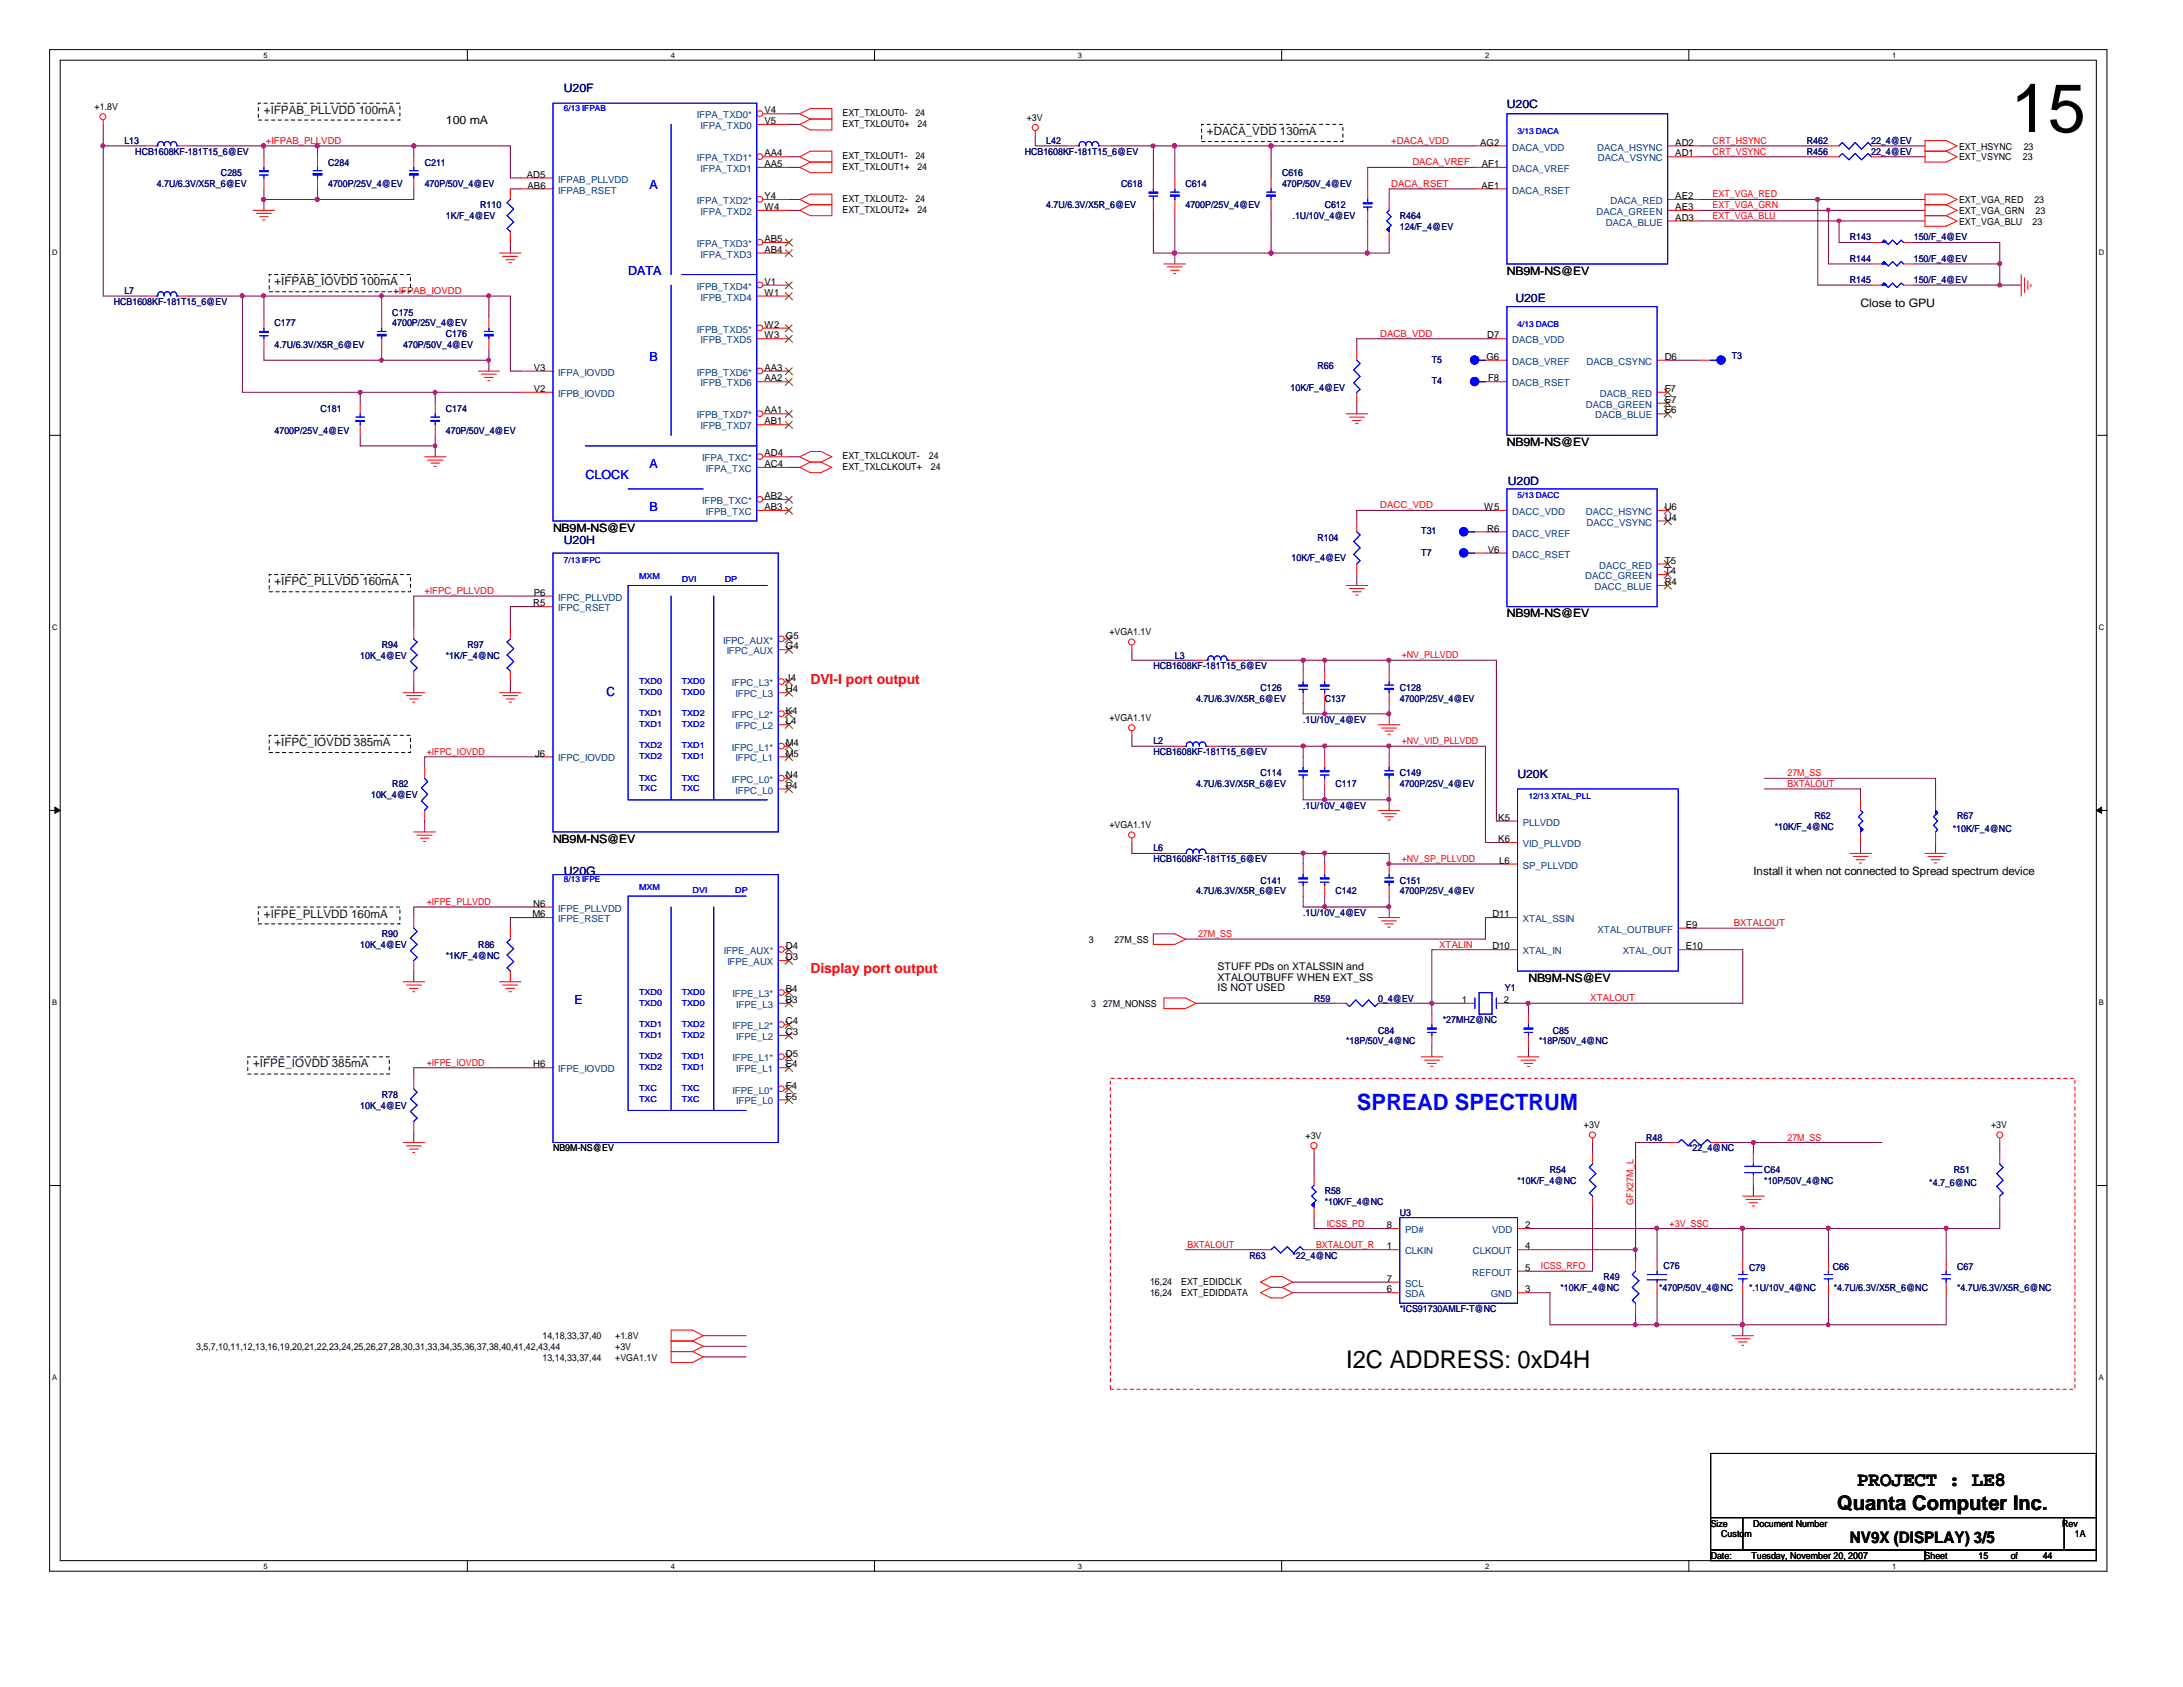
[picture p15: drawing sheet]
<svg xmlns="http://www.w3.org/2000/svg" width="279mm" height="216mm" viewBox="0 0 279 216" stroke-linecap="round" stroke-linejoin="round" font-family="sans-serif">
<defs><g id="words">
<text font-size="8.8" x="257.3" y="16.9">15</text>
<text font-size="3.1" x="172.3" y="175.1">I2C ADDRESS: 0xD4H</text>
<text font-size="2.9" fill="#00f" x="173.7" y="142">SPREAD SPECTRUM</text>
<g font-size="2.6">
<text x="237.7" y="190.2">PROJECT : LE8</text>
<text x="235.1" y="193.2">Quanta Computer Inc.</text>
</g>
<text font-size="2" x="236.8" y="197.5">NV9X (DISPLAY) 3/5</text>
<g font-size="1.8" fill="#f00">
<text x="103.7" y="87.5">DVI-I port output</text>
<text x="103.7" y="124.6">Display port output</text>
</g>
<g font-size="1.6" fill="#00f">
<text x="83.1" y="24.2">A</text>
<text x="80.4" y="35.2">DATA</text>
<text x="83.1" y="46.2">B</text>
<text x="83.1" y="59.9">A</text>
<text x="74.9" y="61.3">CLOCK</text>
<text x="83.1" y="65.4">B</text>
<text x="77.6" y="89.1">C</text>
<text x="73.5" y="128.5">E</text>
</g>
<g font-size="1.5" fill="#000080">
<text x="72.2" y="11.8">U20F</text>
<text x="192.9" y="13.8">U20C</text>
<text x="194" y="38.7">U20E</text>
<text x="193" y="62">U20D</text>
<text x="72.2" y="69.7">U20H</text>
<text x="194.2" y="99.6">U20K</text>
<text x="72.2" y="111.9">U20G</text>
</g>
<g font-size="1.5" fill="#004000">
<text x="33.8" y="14.6">+IFPAB_PLLVDD 100mA</text>
<text x="154.5" y="17.3">+DACA_VDD 130mA</text>
<text x="35.1" y="36.5">+IFPAB_IOVDD 100mA</text>
<text x="35.1" y="74.9">+IFPC_PLLVDD 160mA</text>
<text x="35.1" y="95.5">+IFPC_IOVDD 385mA</text>
<text x="33.8" y="117.4">+IFPE_PLLVDD 160mA</text>
<text x="32.4" y="136.6">+IFPE_IOVDD 385mA</text>
</g>
<g font-size="1.5">
<text x="57.1" y="15.9">100 mA</text>
<text x="192.9" y="35.1">NB9M-NS@EV</text>
<text x="238.1" y="39.2">Close to GPU</text>
<text x="192.9" y="57.1">NB9M-NS@EV</text>
<text x="70.8" y="68">NB9M-NS@EV</text>
<text x="192.9" y="79">NB9M-NS@EV</text>
<text x="70.8" y="107.8">NB9M-NS@EV</text>
<text x="224.4" y="111.9">Install it when not connected to Spread spectrum device</text>
<text x="195.6" y="125.6">NB9M-NS@EV</text>
</g>
<g font-size="1.4">
<text x="155.8" y="125.5">XTALOUTBUFF WHEN EXT_SS</text>
<text x="155.8" y="124.2">STUFF PDs on XTALSSIN and</text>
<text x="155.8" y="126.9">IS NOT USED</text>
</g>
<g font-size="1.2">
<text x="12.1" y="14.1">+1.8V</text>
<text x="97.8" y="15.9">V5</text>
<text x="97.8" y="14.5">V4</text>
<text x="107.8" y="14.9">EXT_TXLOUT0-</text>
<text x="107.8" y="16.3">EXT_TXLOUT0+</text>
<text x="117.2" y="14.9">24</text>
<text x="117.4" y="16.3">24</text>
<text x="131.4" y="15.5">+3V</text>
<text x="67.4" y="22.7">AD5</text>
<text x="97.8" y="20">AA4</text>
<text x="97.8" y="21.4">AA5</text>
<text x="107.8" y="20.4">EXT_TXLOUT1-</text>
<text x="107.8" y="21.8">EXT_TXLOUT1+</text>
<text x="117.2" y="20.4">24</text>
<text x="117.4" y="21.8">24</text>
<text x="189.4" y="18.6">AG2</text>
<text x="189.7" y="21.4">AF1</text>
<text x="214.4" y="20">AD1</text>
<text x="214.4" y="18.6">AD2</text>
<text x="250.7" y="19.1">EXT_HSYNC</text>
<text x="250.7" y="20.5">EXT_VSYNC</text>
<text x="258.9" y="20.5">23</text>
<text x="259" y="19.1">23</text>
<text x="67.5" y="24.1">AB6</text>
<text x="97.8" y="26.9">W4</text>
<text x="97.8" y="25.5">Y4</text>
<text x="107.8" y="25.9">EXT_TXLOUT2-</text>
<text x="107.8" y="27.2">EXT_TXLOUT2+</text>
<text x="117.2" y="25.9">24</text>
<text x="117.4" y="27.2">24</text>
<text x="189.6" y="24.1">AE1</text>
<text x="214.4" y="28.2">AD3</text>
<text x="214.4" y="26.9">AE3</text>
<text x="214.4" y="25.5">AE2</text>
<text x="250.7" y="26">EXT_VGA_RED</text>
<text x="250.7" y="27.3">EXT_VGA_GRN</text>
<text x="250.7" y="28.7">EXT_VGA_BLU</text>
<text x="260.1" y="28.7">23</text>
<text x="260.4" y="26">23</text>
<text x="260.5" y="27.3">23</text>
<text x="97.8" y="32.3">AB4</text>
<text x="97.8" y="31">AB5</text>
<text x="97.8" y="42">W2</text>
<text x="97.8" y="37.8">W1</text>
<text x="97.8" y="36.4">V1</text>
<text x="68.3" y="47.5">V3</text>
<text x="97.8" y="47.5">AA3</text>
<text x="97.8" y="43.3">W3</text>
<text x="190.2" y="46.1">G6</text>
<text x="190.3" y="43.3">D7</text>
<text x="213.1" y="46.1">D6</text>
<text x="68.3" y="50.2">V2</text>
<text x="97.8" y="52.9">AA1</text>
<text x="97.8" y="48.8">AA2</text>
<text x="190.5" y="48.8">F8</text>
<text x="213.1" y="52.9">E6</text>
<text x="213.1" y="51.6">E7</text>
<text x="213.1" y="50.2">F7</text>
<text x="97.8" y="59.8">AC4</text>
<text x="97.8" y="58.4">AD4</text>
<text x="97.8" y="54.3">AB1</text>
<text x="107.8" y="58.8">EXT_TXLCLKOUT-</text>
<text x="118.9" y="58.8">24</text>
<text x="97.8" y="65.3">AB3</text>
<text x="97.8" y="63.9">AB2</text>
<text x="107.8" y="60.2">EXT_TXLCLKOUT+</text>
<text x="119.2" y="60.2">24</text>
<text x="189.9" y="65.3">W5</text>
<text x="213.1" y="65.3">U6</text>
<text x="190.3" y="68">R6</text>
<text x="190.4" y="70.7">V6</text>
<text x="213.1" y="66.6">U4</text>
<text x="68.2" y="77.6">R5</text>
<text x="68.3" y="76.2">P6</text>
<text x="213.1" y="73.5">T4</text>
<text x="213.1" y="74.9">R4</text>
<text x="213.1" y="72.1">T5</text>
<text x="100.6" y="81.7">G5</text>
<text x="100.6" y="83.1">G4</text>
<text x="142" y="81.3">+VGA1.1V</text>
<text x="100.6" y="88.6">H4</text>
<text x="100.6" y="87.2">J4</text>
<text x="100.6" y="95.5">M4</text>
<text x="100.6" y="92.7">L4</text>
<text x="100.6" y="91.3">K4</text>
<text x="142" y="92.2">+VGA1.1V</text>
<text x="68.5" y="96.8">J6</text>
<text x="100.6" y="100.9">P4</text>
<text x="100.6" y="99.6">N4</text>
<text x="100.6" y="96.8">M5</text>
<text x="142" y="106">+VGA1.1V</text>
<text x="191.8" y="107.8">K6</text>
<text x="191.8" y="105">K5</text>
<text x="191.9" y="110.5">L6</text>
<text x="68.2" y="117.4">M6</text>
<text x="68.2" y="116">N6</text>
<text x="191" y="117.4">D11</text>
<text x="215.8" y="118.7">E9</text>
<text x="100.6" y="122.9">D3</text>
<text x="100.6" y="121.5">D4</text>
<text x="139.4" y="120.6">3</text>
<text x="142.7" y="120.6">27M_SS</text>
<text x="191" y="121.5">D10</text>
<text x="215.8" y="121.5">E10</text>
<text x="100.6" y="131.1">C4</text>
<text x="100.6" y="128.4">B3</text>
<text x="100.6" y="127">B4</text>
<text x="139.7" y="128.9">3</text>
<text x="141.2" y="128.9">27M_NONSS</text>
<text x="187.1" y="128.4">1</text>
<text x="192.5" y="128.4">2</text>
<text x="68.2" y="136.6">H6</text>
<text x="100.6" y="136.6">E4</text>
<text x="100.6" y="135.2">D5</text>
<text x="100.6" y="132.5">C3</text>
<text x="100.6" y="140.7">F5</text>
<text x="100.6" y="139.3">F4</text>
<text x="70.8" y="147.4">NB9M-NS@EV</text>
<text x="167.1" y="145.8">+3V</text>
<text x="202.7" y="144.4">+3V</text>
<text x="254.8" y="144.4">+3V</text>
<text x="177.5" y="159.9">1</text>
<text x="177.5" y="157.2">8</text>
<text x="195.2" y="157.2">2</text>
<text x="195.2" y="159.9">4</text>
<text x="147.2" y="164.5">16,24</text>
<text x="147.2" y="165.9">16,24</text>
<text x="151.2" y="164.5">EXT_EDIDCLK</text>
<text x="151.2" y="165.9">EXT_EDIDDATA</text>
<text x="177.5" y="165.4">6</text>
<text x="177.5" y="164">7</text>
<text x="195.2" y="165.4">3</text>
<text x="195.2" y="162.6">5</text>
<text x="25.1" y="172.8">3,5,7,10,11,12,13,16,19,20,21,22,23,24,25,26,27,28,30,31,33,34,35,36,37,38,40,41,42,43,44</text>
<text x="69.4" y="171.4">14,18,33,37,40</text>
<text x="78.7" y="171.4">+1.8V</text>
<text x="78.7" y="172.8">+3V</text>
<text x="69.4" y="174.1">13,14,33,37,44</text>
<text x="78.7" y="174.1">+VGA1.1V</text>
<text x="218.9" y="195.4">Size</text>
<text x="220.3" y="196.8">Custom</text>
<text x="224.4" y="195.4">Document Number</text>
<text x="263.9" y="195.4">Rev</text>
<text x="265.6" y="196.8">1A</text>
<text x="218.9" y="199.5">Date:</text>
<text x="224.2" y="199.5">Tuesday, November 20, 2007</text>
<text x="246.3" y="199.5">Sheet</text>
<text x="253.2" y="199.5">15</text>
<text x="257.3" y="199.5">of</text>
<text x="261.4" y="199.5">44</text>
</g>
<g font-size="1.2" fill="#004080">
<text x="89.2" y="15.2">IFPA_TXD0*</text>
<text x="89.7" y="16.5">IFPA_TXD0</text>
<text x="71.5" y="23.4">IFPAB_PLLVDD</text>
<text x="89.2" y="20.7">IFPA_TXD1*</text>
<text x="89.7" y="22">IFPA_TXD1</text>
<text x="193.5" y="22">DACA_VREF</text>
<text x="193.5" y="19.3">DACA_VDD</text>
<text x="204.4" y="19.3">DACA_HSYNC</text>
<text x="204.5" y="20.7">DACA_VSYNC</text>
<text x="71.5" y="24.8">IFPAB_RSET</text>
<text x="89.2" y="26.1">IFPA_TXD2*</text>
<text x="89.7" y="27.5">IFPA_TXD2</text>
<text x="193.5" y="24.8">DACA_RSET</text>
<text x="204.3" y="27.5">DACA_GREEN</text>
<text x="205.5" y="28.9">DACA_BLUE</text>
<text x="206.1" y="26.1">DACA_RED</text>
<text x="89.2" y="31.6">IFPA_TXD3*</text>
<text x="89.7" y="33">IFPA_TXD3</text>
<text x="89.2" y="37.1">IFPB_TXD4*</text>
<text x="89.7" y="38.5">IFPB_TXD4</text>
<text x="89.2" y="42.6">IFPB_TXD5*</text>
<text x="89.7" y="43.9">IFPB_TXD5</text>
<text x="193.5" y="46.7">DACB_VREF</text>
<text x="193.5" y="43.9">DACB_VDD</text>
<text x="203.1" y="46.7">DACB_CSYNC</text>
<text x="71.5" y="50.8">IFPB_IOVDD</text>
<text x="71.5" y="48.1">IFPA_IOVDD</text>
<text x="89.2" y="53.6">IFPB_TXD7*</text>
<text x="89.2" y="48.1">IFPB_TXD6*</text>
<text x="89.7" y="49.4">IFPB_TXD6</text>
<text x="193.5" y="49.4">DACB_RSET</text>
<text x="203" y="52.2">DACB_GREEN</text>
<text x="204.2" y="53.6">DACB_BLUE</text>
<text x="204.8" y="50.8">DACB_RED</text>
<text x="89.7" y="54.9">IFPB_TXD7</text>
<text x="89.9" y="59.1">IFPA_TXC*</text>
<text x="89.9" y="64.5">IFPB_TXC*</text>
<text x="90.3" y="65.9">IFPB_TXC</text>
<text x="90.3" y="60.4">IFPA_TXC</text>
<text x="193.5" y="65.9">DACC_VDD</text>
<text x="203" y="65.9">DACC_HSYNC</text>
<text x="193.5" y="68.7">DACC_VREF</text>
<text x="193.5" y="71.4">DACC_RSET</text>
<text x="203.1" y="67.3">DACC_VSYNC</text>
<text x="71.5" y="76.9">IFPC_PLLVDD</text>
<text x="202.9" y="74.1">DACC_GREEN</text>
<text x="204.1" y="75.5">DACC_BLUE</text>
<text x="204.7" y="72.8">DACC_RED</text>
<text x="71.5" y="78.2">IFPC_RSET</text>
<text x="92.5" y="82.4">IFPC_AUX*</text>
<text x="93" y="83.7">IFPC_AUX</text>
<text x="93.7" y="87.8">IFPC_L3*</text>
<text x="94.1" y="89.2">IFPC_L3</text>
<text x="93.7" y="91.9">IFPC_L2*</text>
<text x="94.1" y="93.3">IFPC_L2</text>
<text x="71.5" y="97.5">IFPC_IOVDD</text>
<text x="93.7" y="100.2">IFPC_L0*</text>
<text x="93.7" y="96.1">IFPC_L1*</text>
<text x="94.1" y="101.6">IFPC_L0</text>
<text x="94.1" y="97.5">IFPC_L1</text>
<text x="194.9" y="105.7">PLLVDD</text>
<text x="194.9" y="111.2">SP_PLLVDD</text>
<text x="194.9" y="108.4">VID_PLLVDD</text>
<text x="71.5" y="118">IFPE_RSET</text>
<text x="71.5" y="116.7">IFPE_PLLVDD</text>
<text x="194.9" y="118">XTAL_SSIN</text>
<text x="204.5" y="119.4">XTAL_OUTBUFF</text>
<text x="92.6" y="122.1">IFPE_AUX*</text>
<text x="93.1" y="123.5">IFPE_AUX</text>
<text x="194.9" y="122.1">XTAL_IN</text>
<text x="207.7" y="122.1">XTAL_OUT</text>
<text x="93.8" y="131.7">IFPE_L2*</text>
<text x="93.8" y="127.6">IFPE_L3*</text>
<text x="94.2" y="129">IFPE_L3</text>
<text x="71.5" y="137.2">IFPE_IOVDD</text>
<text x="93.8" y="135.8">IFPE_L1*</text>
<text x="94.2" y="137.2">IFPE_L1</text>
<text x="94.2" y="133.1">IFPE_L2</text>
<text x="93.8" y="140">IFPE_L0*</text>
<text x="94.2" y="141.4">IFPE_L0</text>
<text x="179.8" y="160.5">CLKIN</text>
<text x="179.8" y="157.8">PD#</text>
<text x="188.5" y="160.5">CLKOUT</text>
<text x="191" y="157.8">VDD</text>
<text x="179.8" y="166">SDA</text>
<text x="179.8" y="164.7">SCL</text>
<text x="188.4" y="163.3">REFOUT</text>
<text x="190.8" y="166">GND</text>
</g>
<g font-size="1.2" fill="#000080">
<text x="15.9" y="18.5">L13</text>
<text x="17.3" y="19.8">HCB1608KF-181T15_6@EV</text>
<text x="20.1" y="23.9">4.7U/6.3V/X5R_6@EV</text>
<text x="28.3" y="22.6">C285</text>
<text x="42" y="21.2">C284</text>
<text x="42" y="23.9">4700P/25V_4@EV</text>
<text x="54.4" y="21.2">C211</text>
<text x="54.4" y="23.9">470P/50V_4@EV</text>
<text x="131.1" y="19.8">HCB1608KF-181T15_6@EV</text>
<text x="133.9" y="18.5">L42</text>
<text x="143.5" y="23.9">C618</text>
<text x="151.7" y="23.9">C614</text>
<text x="164.1" y="22.6">C616</text>
<text x="164.1" y="23.9">470P/50V_4@EV</text>
<text x="231.3" y="19.8">R456</text>
<text x="231.3" y="18.5">R462</text>
<text x="239.5" y="19.8">22_4@EV</text>
<text x="239.5" y="18.5">22_4@EV</text>
<text x="57.1" y="28.1">1K/F_4@EV</text>
<text x="61.5" y="26.7">R110</text>
<text x="133.9" y="26.7">4.7U/6.3V/X5R_6@EV</text>
<text x="151.7" y="26.7">4700P/25V_4@EV</text>
<text x="165.4" y="28.1">.1U/10V_4@EV</text>
<text x="169.5" y="26.7">C612</text>
<text x="179.2" y="28.1">R464</text>
<text x="179.2" y="29.4">124/F_4@EV</text>
<text x="236.8" y="33.5">R144</text>
<text x="236.8" y="30.8">R143</text>
<text x="244.9" y="33.5">150/F_4@EV</text>
<text x="244.9" y="30.8">150/F_4@EV</text>
<text x="14.6" y="39">HCB1608KF-181T15_6@EV</text>
<text x="15.9" y="37.6">L7</text>
<text x="35.1" y="41.8">C177</text>
<text x="50.2" y="40.4">C175</text>
<text x="50.2" y="41.8">4700P/25V_4@EV</text>
<text x="236.8" y="36.3">R145</text>
<text x="244.9" y="36.3">150/F_4@EV</text>
<text x="35.1" y="44.5">4.7U/6.3V/X5R_6@EV</text>
<text x="51.6" y="44.5">470P/50V_4@EV</text>
<text x="57.1" y="43.1">C176</text>
<text x="168.6" y="47.2">R66</text>
<text x="183.3" y="46.4">T5</text>
<text x="221.7" y="45.9">T3</text>
<text x="41" y="52.7">C181</text>
<text x="57.1" y="52.7">C174</text>
<text x="165.2" y="50">10K/F_4@EV</text>
<text x="183.3" y="49.2">T4</text>
<text x="35.1" y="55.5">4700P/25V_4@EV</text>
<text x="57.1" y="55.5">470P/50V_4@EV</text>
<text x="165.3" y="71.8">10K/F_4@EV</text>
<text x="168.6" y="69.2">R104</text>
<text x="181.9" y="68.4">T31</text>
<text x="181.9" y="71.1">T7</text>
<text x="48.9" y="82.9">R94</text>
<text x="59.8" y="82.9">R97</text>
<text x="46.1" y="84.3">10K_4@EV</text>
<text x="57.1" y="84.3">*1K/F_4@NC</text>
<text x="147.6" y="85.6">HCB1608KF-181T15_6@EV</text>
<text x="150.4" y="84.3">L3</text>
<text x="153.1" y="89.8">4.7U/6.3V/X5R_6@EV</text>
<text x="161.3" y="88.4">C126</text>
<text x="169.5" y="89.8">C137</text>
<text x="179.2" y="88.4">C128</text>
<text x="179.2" y="89.8">4700P/25V_4@EV</text>
<text x="147.6" y="95.2">L2</text>
<text x="166.8" y="92.5">.1U/10V_4@EV</text>
<text x="50.2" y="100.8">R82</text>
<text x="147.6" y="96.6">HCB1608KF-181T15_6@EV</text>
<text x="153.1" y="100.8">4.7U/6.3V/X5R_6@EV</text>
<text x="161.3" y="99.4">C114</text>
<text x="170.9" y="100.8">C117</text>
<text x="179.2" y="99.4">C149</text>
<text x="179.2" y="100.8">4700P/25V_4@EV</text>
<text x="47.5" y="102.1">10K_4@EV</text>
<text x="166.8" y="103.5">.1U/10V_4@EV</text>
<text x="227.2" y="106.2">*10K/F_4@NC</text>
<text x="232.2" y="104.9">R62</text>
<text x="249.9" y="106.5">*10K/F_4@NC</text>
<text x="250.5" y="104.9">R67</text>
<text x="147.6" y="109">L6</text>
<text x="147.6" y="110.4">HCB1608KF-181T15_6@EV</text>
<text x="161.3" y="113.1">C141</text>
<text x="179.2" y="113.1">C151</text>
<text x="48.9" y="119.9">R90</text>
<text x="153.1" y="114.5">4.7U/6.3V/X5R_6@EV</text>
<text x="166.8" y="117.2">.1U/10V_4@EV</text>
<text x="170.9" y="114.5">C142</text>
<text x="179.2" y="114.5">4700P/25V_4@EV</text>
<text x="46.1" y="121.3">10K_4@EV</text>
<text x="57.1" y="122.7">*1K/F_4@NC</text>
<text x="61.2" y="121.3">R86</text>
<text x="168.2" y="128.2">R59</text>
<text x="176.4" y="128.2">0_4@EV</text>
<text x="184.7" y="130.9">*27MHZ@NC</text>
<text x="192.6" y="126.8">Y1</text>
<text x="172.3" y="133.6">*18P/50V_4@NC</text>
<text x="176.4" y="132.3">C84</text>
<text x="197" y="133.6">*18P/50V_4@NC</text>
<text x="198.8" y="132.3">C85</text>
<text x="46.1" y="141.9">10K_4@EV</text>
<text x="48.9" y="140.5">R78</text>
<text x="210.7" y="146">R48</text>
<text x="216.2" y="147.4">*22_4@NC</text>
<text x="169.5" y="152.9">R58</text>
<text x="169.5" y="154.2">*10K/F_4@NC</text>
<text x="179.2" y="155.6">U3</text>
<text x="194.2" y="151.5">*10K/F_4@NC</text>
<text x="198.4" y="150.1">R54</text>
<text x="225.8" y="150.1">C64</text>
<text x="225.8" y="151.5">*10P/50V_4@NC</text>
<text x="246.9" y="151.8">*4.7_6@NC</text>
<text x="250.1" y="150.1">R51</text>
<text x="159.9" y="161.1">R63</text>
<text x="165.4" y="161.1">*22_4@NC</text>
<text x="179.2" y="167.9">*ICS91730AMLF-T@NC</text>
<text x="199.7" y="165.2">*10K/F_4@NC</text>
<text x="205.2" y="163.8">R49</text>
<text x="212.3" y="165.2">*470P/50V_4@NC</text>
<text x="212.9" y="162.3">C76</text>
<text x="223.9" y="162.6">C79</text>
<text x="223.9" y="165.2">*.1U/10V_4@NC</text>
<text x="234.6" y="162.5">C66</text>
<text x="234.7" y="165.2">*4.7U/6.3V/X5R_6@NC</text>
<text x="250.5" y="162.5">C67</text>
<text x="250.5" y="165.2">*4.7U/6.3V/X5R_6@NC</text>
</g>
<g font-size="1.2" fill="#f00">
<text x="34" y="18.4">+IFPAB_PLLVDD</text>
<text x="178.1" y="23.9">DACA_RSET</text>
<text x="178.1" y="18.4">+DACA_VDD</text>
<text x="180.8" y="21.2">DACA_VREF</text>
<text x="219.2" y="18.4">CRT_HSYNC</text>
<text x="219.2" y="19.8">CRT_VSYNC</text>
<text x="219.2" y="28">EXT_VGA_BLU</text>
<text x="219.2" y="26.7">EXT_VGA_GRN</text>
<text x="219.2" y="25.3">EXT_VGA_RED</text>
<text x="50.3" y="37.6">+IFPAB_IOVDD</text>
<text x="176.7" y="43.1">DACB_VDD</text>
<text x="176.7" y="65.1">DACC_VDD</text>
<text x="54.3" y="76">+IFPC_PLLVDD</text>
<text x="179.4" y="84.2">+NV_PLLVDD</text>
<text x="179.4" y="95.2">+NV_VID_PLLVDD</text>
<text x="54.6" y="96.6">+IFPC_IOVDD</text>
<text x="228.8" y="99.4">27M_SS</text>
<text x="228.8" y="100.7">BXTALOUT</text>
<text x="179.4" y="110.3">+NV_SP_PLLVDD</text>
<text x="54.6" y="115.8">+IFPE_PLLVDD</text>
<text x="153.3" y="119.9">27M_SS</text>
<text x="221.9" y="118.5">BXTALOUT</text>
<text x="184.2" y="121.3">XTALIN</text>
<text x="203.5" y="128.1">XTALOUT</text>
<text x="54.6" y="136.4">+IFPE_IOVDD</text>
<text x="228.8" y="146">27M_SS</text>
<text x="209.1" y="154.2" transform="rotate(-90 209.1 154.2)">GFX27M_L</text>
<text x="152" y="159.7">BXTALOUT</text>
<text x="168.4" y="159.7">BXTALOUT_R</text>
<text x="169.8" y="157">ICSS_PD</text>
<text x="213.7" y="157">+3V_SSC</text>
<text x="197.2" y="162.4">ICSS_RFO</text>
</g>
<g font-size="1.1" fill="#00f">
<text x="72.2" y="14.2">6/13 IIFPAB</text>
<text x="72.2" y="14.2">6/13 FPAB</text>
<text x="194.2" y="17.2">3/13 DACA</text>
<text x="194.2" y="41.9">4/13 DACB</text>
<text x="194.2" y="63.8">5/13 DACC</text>
<text x="72.2" y="72.1">7/13 IIFPC</text>
<text x="72.2" y="72.1">7/13 FPC</text>
<text x="81.8" y="74.1">MXM</text>
<text x="87.2" y="74.5">DVI</text>
<text x="92.8" y="74.5">DP</text>
<text x="81.8" y="88.9">TXD0</text>
<text x="81.8" y="87.5">TXD0</text>
<text x="87.2" y="88.9">TXD0</text>
<text x="87.2" y="87.5">TXD0</text>
<text x="81.8" y="91.7">TXD1</text>
<text x="81.8" y="95.8">TXD2</text>
<text x="81.8" y="93">TXD1</text>
<text x="87.2" y="95.8">TXD1</text>
<text x="87.2" y="93">TXD2</text>
<text x="87.2" y="91.7">TXD2</text>
<text x="81.8" y="99.9">TXC</text>
<text x="81.8" y="97.2">TXD2</text>
<text x="81.8" y="101.3">TXC</text>
<text x="87.2" y="97.2">TXD1</text>
<text x="87.2" y="99.9">TXC</text>
<text x="87.2" y="101.3">TXC</text>
<text x="195.6" y="102.2">12/13 XTAL_PLL</text>
<text x="72.2" y="112.9">8/13 IIFPE</text>
<text x="72.2" y="112.9">8/13 FPE</text>
<text x="81.8" y="113.9">MXM</text>
<text x="88.6" y="114.3">DVI</text>
<text x="94.1" y="114.3">DP</text>
<text x="81.8" y="131.4">TXD1</text>
<text x="81.8" y="127.3">TXD0</text>
<text x="81.8" y="128.7">TXD0</text>
<text x="87.2" y="127.3">TXD0</text>
<text x="87.2" y="131.4">TXD2</text>
<text x="87.2" y="128.7">TXD0</text>
<text x="81.8" y="136.9">TXD2</text>
<text x="81.8" y="132.8">TXD1</text>
<text x="81.8" y="135.6">TXD2</text>
<text x="87.2" y="136.9">TXD1</text>
<text x="87.2" y="135.6">TXD1</text>
<text x="87.2" y="132.8">TXD2</text>
<text x="81.8" y="139.7">TXC</text>
<text x="81.8" y="141.1">TXC</text>
<text x="87.2" y="141.1">TXC</text>
<text x="87.2" y="139.7">TXC</text>
</g>
<g font-size="1">
<text x="33.7" y="7.4">5</text>
<text x="85.9" y="7.4">4</text>
<text x="138" y="7.4">3</text>
<text x="190.1" y="7.4">2</text>
<text x="242.2" y="7.4">1</text>
<text x="6.7" y="32.6">D</text>
<text x="268.6" y="32.6">D</text>
<text x="6.7" y="80.6">C</text>
<text x="268.6" y="80.6">C</text>
<text x="6.7" y="128.6">B</text>
<text x="268.6" y="128.6">B</text>
<text x="6.7" y="176.6">A</text>
<text x="268.6" y="176.6">A</text>
<text x="33.7" y="200.7">5</text>
<text x="85.9" y="200.7">4</text>
<text x="138" y="200.7">3</text>
<text x="190.1" y="200.7">2</text>
<text x="242.2" y="200.7">1</text>
</g>
</g></defs>
<g fill="none" stroke="#000" stroke-width=".13">
<path d="M6.3 6.3h263.4v194.8h-263.4zM7.7 7.7h260.6v192h-260.6zM59.8 6.3v1.4M111.9 6.3v1.4M164 6.3v1.4M216.2 6.3v1.4M6.3 55.7h1.4M268.3 55.7h1.4M6.3 103.7h1.4M268.3 103.7h1.4M6.3 151.7h1.4M268.3 151.7h1.4"/>
<path d="M59.8 199.7v1.4M111.9 199.7v1.4M164 199.7v1.4M216.2 199.7v1.4M218.9 186h49.4v8.2h-49.4zM218.9 194.2h4.2v4.2h-4.2zM218.9 198.4h27.5v1.3h-27.5zM223.1 194.2h41.1v4.2h-41.1zM246.4 198.4h21.9v1.3h-21.9zM264.2 194.2h4.1v4.2h-4.1z"/>
</g>
<g fill="#000" stroke="#000" stroke-width=".13">
<path d="M7 103.3l.7 .4-.7 .4z" fill-rule="evenodd"/>
<path d="M268.3 103.7l.7-.4v.8z" fill-rule="evenodd"/>
</g>
<g fill="none" stroke="#800040" stroke-width=".13">
<path d="M13.2 15.9v22h5.5M13.2 18.7h5.5M24.2 18.7h41.1v4.1h1.4M33.8 18.7v1.4M40.6 18.7v1.4M53 18.7v1.4M101 14.6h1.4M101 15.9h1.4M132.5 17.3v1.4h4.2M142.1 18.7h46.7M147.6 18.7v4.1M150.4 18.7v4.1"/>
<path d="M162.7 18.7v4.1M217.6 18.7h16.4M240.9 18.7h5.5M24.2 37.9h41.1v9.6h1.4M31 37.9v12.3h35.7M33.8 24.2v2.7M33.8 37.9v2.7M40.6 24.2v1.3M48.9 37.9v2.7M53 24.2v1.3h-19.2M62.6 37.9v2.7M65.3 24.2h1.4"/>
<path d="M65.3 31v1.4M101 25.5h1.4M101 20.1h1.4M101 21.4h1.4M101 26.9h1.4M147.6 26.9v5.5h30.2v-1.4M150.4 26.9v6.9M162.7 26.9v5.5M175 28.3v4.1M188.8 21.4h-13.8v2.8M188.8 24.2h-11v1.3M217.6 25.5h28.8"/>
<path d="M217.6 20.1h16.4M217.6 26.9h28.8M217.6 28.3h28.8M232.7 25.5v11h6.8M234 26.9v6.9h5.5M235.4 28.3v2.7h4.1M240.9 20.1h5.5M245 36.5h13.7M245 33.8h10.9M245 31h10.9v5.5M33.8 44.7v1.4h28.8M46.1 55.7v1.4h9.6"/>
<path d="M46.1 50.2v1.4M48.9 44.7v1.4M55.7 50.2v1.4M55.7 55.7v2.8M62.6 44.7v2.8M101 59.8h1.4M101 58.5h1.4M173.7 51.6v1.4M191.5 43.3h-17.8v1.4M213.4 46.1h4.2M69.4 76.3h-16.4v4.1M69.4 77.6h-4.1v2.8"/>
<path d="M173.7 73.5v1.4M190.1 68.1h1.4M190.1 70.8h1.4M191.5 65.3h-17.8v1.4M53 87.2v1.4M65.3 87.2v1.4M69.4 96.9h-15v1.3M144.9 94.1v1.4h5.5M144.9 83.1v1.4h8.2M155.8 95.5h34.3v12.3h2.8M158.6 84.5h32.9v20.6h1.4M166.8 84.5v1.4"/>
<path d="M166.8 90v1.4h11M166.8 95.5v1.4M169.5 84.5v1.4M169.5 90v1.4M169.5 95.5v1.4M177.8 84.5v1.4M177.8 90v2.8M177.8 95.5v1.4M225.8 99.6h21.9v2.8M54.4 105.1v1.4M69.4 116.1h-16.4v1.3M69.4 117.4h-4.1v1.4"/>
<path d="M144.9 107.8v1.4h5.5M155.8 109.2h22v1.4h15.1M166.8 114.7v1.4h11M166.8 101v1.4h11M166.8 109.2v1.4M169.5 101v1.4M169.5 109.2v1.4M169.5 114.7v1.4M177.8 101v2.7M177.8 114.7v2.7M192.9 117.4h-2.8v2.8h-38.4M216.2 118.8h11"/>
<path d="M225.8 101h12.3v1.4M238.1 107.8v1.4M247.7 107.8v1.4M53 124.3v1.3M69.4 136.7h-16.4v1.3M153.1 128.4h17.8M177.8 128.4h9.6M183.3 133.9v1.4M192.9 121.5h-9.6v8.3M195.6 128.4v1.4M195.6 133.9v1.4M216.2 121.5h6.9v6.9h-30.2"/>
<path d="M53 144.9v1.3M151.7 159.9h9.6M168.2 155.8v1.4h9.6M168.2 147.6v2.8M168.2 159.9h9.6M195.6 159.9h13.7M203.8 154.5v8.2h-8.2M203.8 146.2v1.4M212.1 157.2v4.1M213.4 146.2h-4.1v15.1M220.3 146.2h20.6M223.1 157.2v4.1"/>
<path d="M224.4 146.2v1.4M224.4 151.7v1.4M234 157.2v4.1M249.1 157.2v4.1M255.9 146.2v1.4M255.9 154.5v2.7h-60.3M90 170.9h5.5M90 172.3h5.5M90 173.7h5.5M165.4 165.4h12.4M165.4 164.1h12.4M195.6 165.4h2.8v4.1h50.7v-4.1"/>
<path d="M209.3 168.2v1.3M212.1 165.4v4.1M223.1 165.4v5.5M234 165.4v4.1"/>
</g>
<g fill="#f0f" stroke="#f0f" stroke-width=".13">
<path d="M55.5 50h.2l.2 .1-.1 .3-.1 .1-.2-.1z" fill-rule="evenodd"/>
<path d="M62.4 37.7l.1-.1 .2 .1v.3l-.2 .1-.1-.1z" fill-rule="evenodd"/>
<path d="M48.7 37.7l.1-.1 .2 .1v.3l-.2 .1-.1-.1z" fill-rule="evenodd"/>
<path d="M62.4 45.9l.1-.1 .2 .2v.3l-.2 .1-.1-.1z" fill-rule="evenodd"/>
<path d="M55.5 56.9l.2-.1 .2 .1-.1 .3-.1 .1-.2-.1z" fill-rule="evenodd"/>
<path d="M233.8 26.7l.2-.1 .2 .1v.4h-.2h-.2z" fill-rule="evenodd"/>
<path d="M233.8 157l.2-.1 .2 .1v.4h-.2h-.2z" fill-rule="evenodd"/>
<path d="M233.8 169.4l.2-.1 .2 .1v.3l-.2 .1-.2-.1z" fill-rule="evenodd"/>
<path d="M233.8 157l.2-.1 .2 .1v.4h-.2h-.2z" fill-rule="evenodd"/>
<path d="M48.7 45.9l.1-.1 .2 .2v.3l-.2 .1-.1-.1z" fill-rule="evenodd"/>
<circle cx="33.7" cy="25.5" r=".26"/>
<circle cx="40.6" cy="25.5" r=".26"/>
<circle cx="33.7" cy="18.7" r=".26"/>
<circle cx="40.6" cy="18.7" r=".26"/>
<circle cx="53" cy="18.7" r=".26"/>
<circle cx="13.2" cy="18.7" r=".26"/>
<circle cx="31" cy="37.8" r=".26"/>
<circle cx="33.7" cy="37.8" r=".26"/>
<circle cx="46.1" cy="50.2" r=".26"/>
<circle cx="150.3" cy="18.7" r=".26"/>
<circle cx="147.6" cy="18.7" r=".26"/>
<circle cx="162.7" cy="18.7" r=".26"/>
<circle cx="150.3" cy="32.4" r=".26"/>
<circle cx="162.7" cy="32.4" r=".26"/>
<circle cx="175" cy="32.4" r=".26"/>
<circle cx="235.4" cy="28.2" r=".25"/>
<circle cx="232.6" cy="25.5" r=".26"/>
<circle cx="255.9" cy="33.7" r=".26"/>
<circle cx="255.9" cy="36.5" r=".26"/>
<circle cx="169.5" cy="95.5" r=".26"/>
<circle cx="177.8" cy="95.5" r=".26"/>
<circle cx="166.8" cy="95.5" r=".26"/>
<circle cx="177.8" cy="102.3" r=".26"/>
<circle cx="169.5" cy="102.3" r=".26"/>
<circle cx="169.5" cy="109.2" r=".26"/>
<circle cx="177.8" cy="110.5" r=".25"/>
<circle cx="166.8" cy="109.2" r=".26"/>
<circle cx="177.8" cy="116" r=".26"/>
<circle cx="169.5" cy="116" r=".26"/>
<circle cx="169.5" cy="84.5" r=".26"/>
<circle cx="183.3" cy="128.4" r=".26"/>
<circle cx="195.6" cy="128.4" r=".26"/>
<circle cx="177.8" cy="84.5" r=".26"/>
<circle cx="166.8" cy="84.5" r=".26"/>
<circle cx="177.8" cy="91.4" r=".26"/>
<circle cx="169.5" cy="91.4" r=".26"/>
<circle cx="224.4" cy="146.2" r=".26"/>
<circle cx="223" cy="169.5" r=".26"/>
<circle cx="212" cy="169.5" r=".26"/>
<circle cx="209.3" cy="159.9" r=".26"/>
<circle cx="249.1" cy="157.2" r=".26"/>
<circle cx="223" cy="157.2" r=".26"/>
<circle cx="209.3" cy="169.5" r=".26"/>
<circle cx="212" cy="157.2" r=".26"/>
</g>
<g fill="none" stroke="#f00" stroke-width=".13">
<path d="M13.2 15.4v.5M18.7 18.7h1.4M22.8 18.7h1.4M102.4 14.6l1.3-.7h2.8v2.7h-2.8l-1.3-.7 1.3-.7zM103.7 15.2h2.8M132.5 16.8v.5M246.4 18h2.7l1.4 .7-1.4 .6 1.4 .8-1.4 .6h-2.7zM246.4 19.3h2.7M32.4 26.9h2.7M32.8 27.3h1.9M33.2 27.7h1.1M33.6 28.2h.3"/>
<path d="M63.9 32.4h2.8M64.3 32.8h2M64.8 33.2h1.1M65.2 33.6h.2M102.4 20.1l1.3-.8h2.8v2.8h-2.8l-1.3-.7 1.3-.7zM102.4 25.5l1.3-.7h2.8v2.8h-2.8l-1.3-.7 1.3-.7zM103.7 20.7h2.8M103.7 26.2h2.8M149 33.8h2.7M149.4 34.2h1.9M149.8 34.6h1.1M150.2 35h.3"/>
<path d="M150.4 22.8v1.4M150.4 25.5v1.4M239.5 33.8h1.4M243.6 33.8h1.4M246.4 26.2h2.7M246.4 27.6h2.7M249.1 26.2l1.4-.7-1.4-.7h-2.7v4.2h2.7l1.4-.7-1.4-.7M249.1 26.2l1.4 .7-1.4 .7M258.7 35.1v2.8M259.1 35.6v1.9M259.5 35.9v1.1M259.9 36.4v.3"/>
<path d="M33.8 40.6v1.4M33.8 43.3v1.4M54.4 58.5h2.7M54.7 58.9h2M55.2 59.3h1.1M55.6 59.7h.2M55.7 51.6v1.4M55.7 54.4v1.3M61.2 47.5h2.7M61.6 47.9h1.9M62 48.3h1.1M62.4 48.7h.3"/>
<path d="M103.7 59.1l-1.3 .7 1.3 .7h1.4l1.4-.7-1.4-.7M103.7 59.1h1.4M103.7 59.1l-1.3-.6 1.3-.7h1.4l1.4 .7-1.4 .6M172.3 53h2.7M172.7 53.4h1.9M173.1 53.8h1.1M173.5 54.2h.3M173.7 44.7v1.4M173.7 50.2v1.4M217.6 46.1h1.3M172.3 74.9h2.7M172.7 75.3h1.9"/>
<path d="M173.1 75.7h1.1M173.5 76.2h.3M191.5 68.1h1.4M191.5 65.3h1.4M191.5 70.8h1.4M212.1 74.9h1.3M212.1 65.3h1.3M212.1 73.5h1.3M212.1 72.2h1.3M212.1 66.7h1.3M51.6 88.6h2.8M52 89h1.9"/>
<path d="M52.4 89.5h1.1M52.8 89.9h.3M54.4 98.2v1.4M63.9 88.6h2.8M64.3 89h2M64.8 89.5h1.1M65.2 89.9h.2M144.9 82.6v.5M144.9 93.6v.5M150.4 95.5h1.3M154.5 95.5h1.3M169.5 85.9v1.3"/>
<path d="M169.5 88.6v1.4M176.4 92.8h2.8M176.8 93.2h1.9M177.2 93.6h1.2M177.6 94h.3M53 106.5h2.7M53.4 106.9h1.9M53.8 107.3h1.1M54.2 107.7h.3M54.4 103.7v1.4M69.4 117.4h1.4M69.4 116.1h1.4"/>
<path d="M144.9 107.3v.5M147.6 119.5h2.8l1.3 .7-1.3 .7h-2.8zM166.8 110.6v1.3M166.8 113.3v1.4M176.4 103.7h2.8M176.4 117.4h2.8M176.8 104.1h1.9M176.8 117.9h1.9M177.2 104.5h1.2M177.2 118.2h1.2M177.6 104.9h.3M177.6 118.7h.3"/>
<path d="M177.8 110.6v1.3M177.8 113.3v1.4M236.8 109.2h2.7M237.2 109.6h1.9M237.6 110h1.1M238 110.4h.3M246.4 109.2h2.7M246.8 109.6h1.9M247.2 110h1.1M247.6 110.4h.3M51.6 125.6h2.8M52 126.1h1.9"/>
<path d="M52.4 126.5h1.1M52.8 126.9h.3M63.9 125.6h2.8M64.3 126.1h2M64.8 126.5h1.1M65.2 126.9h.2M69.4 136.7h1.4M149 127.7h2.7l1.4 .7-1.4 .7h-2.7zM170.9 128.4h1.4M176.4 128.4h1.4M181.9 135.3h2.8M182.3 135.7h1.9"/>
<path d="M182.7 136.1h1.1M183.1 136.5h.3M187.4 128.4h1.4M191.5 128.4h1.4M194.2 135.3h2.8M194.6 135.7h2M195.1 136.1h1.1M195.5 136.5h.2M51.6 146.2h2.8M52 146.6h1.9M52.4 147.1h1.1M52.8 147.5h.3"/>
<path d="M99.6 140.8h1.4M168.2 147.1v.5M203.8 145.7v.5M223.1 153.1h2.7M223.5 153.5h1.9M223.9 153.9h1.1M224.3 154.3h.2M255.9 145.7v.5M255.9 147.6v1.4M255.9 153.1v1.4M85.9 171.6h2.7M85.9 173h2.7"/>
<path d="M88.6 171.6l1.4-.7-1.4-.7h-2.7v4.2h2.7l1.4-.7-1.4-.7M88.6 171.6l1.4 .7-1.4 .7M162.7 164.8l-1.4-.7 1.4-.7h1.4l1.3 .7-1.3 .7M162.7 164.8h1.4M162.7 164.8l-1.4 .6 1.4 .7h1.4l1.3-.7-1.3-.6M221.7 170.9h2.7M222.1 171.3h1.9M222.5 171.7h1.1M222.9 172.2h.3"/>
<circle cx="13.2" cy="14.9" r=".38"/>
<circle cx="132.5" cy="16.3" r=".39"/>
<circle cx="144.9" cy="82.2" r=".39"/>
<circle cx="144.9" cy="93.1" r=".39"/>
<circle cx="144.9" cy="106.8" r=".39"/>
<circle cx="168.2" cy="146.6" r=".4"/>
<circle cx="203.8" cy="145.2" r=".39"/>
<circle cx="255.9" cy="145.2" r=".38"/>
</g>
<path d="M142.1 138h123.5v39.8h-123.5z" fill="none" stroke="#f00" stroke-width=".13" stroke-dasharray=".4"/>
<path d="M33.1 13.2h18.1v2.2h-18.1zM153.8 15.9h18.1v2.2h-18.1zM34.5 35.1h18v2.2h-18zM34.5 73.5h18v2.2h-18zM34.5 94.1h18v2.2h-18zM33.1 116.1h18.1v2.1h-18.1zM31.7 135.3h18.1v2.2h-18.1z" fill="none" stroke="#000" stroke-width=".13" stroke-dasharray=".4"/>
<g fill="none" stroke="#00f" stroke-width=".13">
<path d="M21 18.5a.4 .4 0 0 0-.5-.4 .4 .4 0 0 0-.3 .6h-.1M21.8 18.5a.41 .41 0 0 0-.5-.4 .41 .41 0 0 0-.3 .6M22.6 18.5a.4 .4 0 0 0-.5-.4 .4 .4 0 0 0-.3 .6M22.6 18.5v.2h.2M149.8 24.6h1.1M150.4 24.2v.4M150.4 25.1v.4M240.9 33.8l.2-.3 .6 .5 .5-.5 .6 .5 .5-.5 .3 .3M33.2 43h1.1M33.8 42v.4M33.8 43v.3M55.2 53.4h1.1"/>
<path d="M55.7 53v.4M55.7 53.9v.5M173.7 46.1l.4 .4-.8 .8 .8 .9-.8 .8 .8 .8-.4 .4M218.9 46.1h.9M192.9 62.6h19.2v15h-19.2zM54.4 99.6l.3 .4-.8 .8 .8 .8-.8 .9 .8 .8-.3 .4M152.7 95.3a.41 .41 0 0 0-.5-.3 .41 .41 0 0 0-.4 .5h-.1M153.5 95.3a.4 .4 0 0 0-.5-.3 .4 .4 0 0 0-.3 .5M154.3 95.3a.41 .41 0 0 0-.5-.3 .41 .41 0 0 0-.3 .5M154.3 95.3v.2h.2M169 88.2h1.1M169.5 87.2v.5"/>
<path d="M169.5 88.2v.4M166.2 112.9h1.1M166.8 111.9v.5M166.8 112.9v.4M177.2 112.4h1.2M177.8 111.9v.5M177.8 112.9v.4M172.3 128.4l.4 .4 .8-.8 .9 .8 .8-.8 .8 .8 .4-.4M188.8 127.7v1.4M189.3 127h1.7v2.8h-1.7zM191.5 127.7v1.4M255.9 149l.5 .4-.8 .8 .8 .8-.8 .8 .8 .9-.5 .4"/>
</g>
<g fill="#00f" stroke="#00f" stroke-width=".13">
<path d="M33.2 42.4h1.1v.1h-1.1z" fill-rule="evenodd"/>
<path d="M33.2 42.4h1.1v.1h-1.1z" fill-rule="evenodd"/>
<path d="M169 87.7h1.1v.1h-1.1z" fill-rule="evenodd"/>
<path d="M169 87.7h1.1v.1h-1.1z" fill-rule="evenodd"/>
<path d="M55.2 53.8h1.1v.1h-1.1z" fill-rule="evenodd"/>
<path d="M55.2 53.8h1.1v.1h-1.1z" fill-rule="evenodd"/>
<path d="M166.2 112.4h1.1v.1h-1.1z" fill-rule="evenodd"/>
<path d="M166.2 112.4h1.1v.1h-1.1z" fill-rule="evenodd"/>
<path d="M149.8 25h1.1v.1h-1.1z" fill-rule="evenodd"/>
<path d="M149.8 25h1.1v.1h-1.1z" fill-rule="evenodd"/>
<path d="M177.2 112.8h1.2v.1h-1.2z" fill-rule="evenodd"/>
<path d="M177.2 112.8h1.2v.1h-1.2z" fill-rule="evenodd"/>
<path d="M241.1 33.5l.3 .3h-.5l.2-.3 .3 .3z" fill-rule="evenodd"/>
<path d="M241.1 33.5l.3 .3h-.5l.2-.3 .3 .3z" fill-rule="evenodd"/>
<circle cx="220.3" cy="46.1" r=".54"/>
</g>
<path d="M213 74.5l.9 .9M213 73.1l.9 .9M213 71.8l.9 .8M213 66.3l.9 .8M213 64.9l.9 .9M213.9 74.5l-.9 .9M213.9 73.1l-.9 .9M213.9 71.8l-.9 .8M213.9 66.3l-.9 .8M213.9 64.9l-.9 .9M100.5 140.3l.9 .9M101.4 140.3l-.9 .9" fill="none" stroke="#804000" stroke-width=".13"/>
<circle cx="100" cy="139.3" r=".37" fill="#fff" stroke="#f00" stroke-width=".13"/>
<path d="M99.6 136.7h1.4M100.4 139.4h.6" fill="none" stroke="#f00" stroke-width=".13"/>
<path d="M100.5 138.9l.9 .9M100.5 136.2l.9 .9M101.4 138.9l-.9 .9M101.4 136.2l-.9 .9" fill="none" stroke="#804000" stroke-width=".13"/>
<circle cx="100" cy="135.2" r=".37" fill="#fff" stroke="#f00" stroke-width=".13"/>
<path d="M99.6 132.5h1.4M100.4 135.3h.6" fill="none" stroke="#f00" stroke-width=".13"/>
<path d="M100.5 134.8l.9 .9M100.5 132.1l.9 .9M101.4 134.8l-.9 .9M101.4 132.1l-.9 .9" fill="none" stroke="#804000" stroke-width=".13"/>
<circle cx="100" cy="131.1" r=".37" fill="#fff" stroke="#f00" stroke-width=".13"/>
<path d="M99.6 128.4h1.4M100.4 131.1h.6" fill="none" stroke="#f00" stroke-width=".13"/>
<path d="M100.5 130.7l.9 .9M100.5 128l.9 .9M101.4 130.7l-.9 .9M101.4 128l-.9 .9" fill="none" stroke="#804000" stroke-width=".13"/>
<circle cx="100" cy="127" r=".37" fill="#fff" stroke="#f00" stroke-width=".13"/>
<path d="M99.6 122.9h1.4M100.4 127h.6" fill="none" stroke="#f00" stroke-width=".13"/>
<path d="M100.5 126.6l.9 .9M100.5 122.5l.9 .9M101.4 126.6l-.9 .9M101.4 122.5l-.9 .9" fill="none" stroke="#804000" stroke-width=".13"/>
<circle cx="100" cy="121.5" r=".37" fill="#fff" stroke="#f00" stroke-width=".13"/>
<g fill="none" stroke="#f00" stroke-width=".13">
<path d="M65.3 24.2v1.3M65.3 29.6v1.4M66.7 24.2h4.1M66.7 22.8h4.1M239.5 31h1.4M243.6 31h1.4M62.6 40.6v1.4M62.6 43.3v1.4M66.7 50.2h4.1M66.7 47.5h4.1M96.9 65.3h4.1M153.1 84.5h1.4"/>
<path d="M157.2 84.5h1.4M177.8 85.9v1.3M177.8 88.6v1.4M177.8 96.9v1.3M177.8 99.6v1.4M53 117.4v1.4M169.5 110.6v1.3M169.5 113.3v1.4M192.9 117.4h1.3M192.9 110.6h1.3M192.9 107.8h1.3M192.9 105.1h1.3"/>
<path d="M214.8 118.8h1.4M53 122.9v1.4M100.4 121.5h.6M183.3 129.8v1.3M183.3 132.5v1.4M192.9 121.5h1.3M214.8 121.5h1.4M168.2 150.4v1.3M168.2 154.5v1.3M213.4 146.2h1.4M218.9 146.2h1.4M209.3 161.3v1.4"/>
<path d="M209.3 166.8v1.4M249.1 161.3v1.4M249.1 164.1v1.3"/>
</g>
<path d="M100.5 64.9l.9 .9M101.4 64.9l-.9 .9M100.5 121.1l.9 .9M101.4 121.1l-.9 .9" fill="none" stroke="#804000" stroke-width=".13"/>
<g fill="none" stroke="#00f" stroke-width=".13">
<path d="M65.3 25.5l-.4 .5 .8 .8-.8 .8 .8 .8-.8 .9 .4 .3M240.9 31l.2-.3 .6 .6 .5-.6 .6 .6 .5-.6 .3 .3M62 42.4h1.1M62.6 42v.4M62.6 43v.3M155.4 84.3a.4 .4 0 0 0-.5-.3 .4 .4 0 0 0-.3 .5h-.1M156.2 84.3a.41 .41 0 0 0-.5-.3 .41 .41 0 0 0-.3 .5M157 84.3a.4 .4 0 0 0-.5-.3 .4 .4 0 0 0-.2 .5M157.1 84.4v.1h.1M177.2 87.7h1.2M177.2 98.6h1.2M177.8 87.2v.5"/>
<path d="M177.8 88.2v.4M177.8 98.2v.4M177.8 99.2v.4M53 118.8l.4 .4-.9 .9 .9 .8-.9 .8 .9 .8-.4 .4M70.8 111.9h28.8v34.3h-28.8zM85.9 116.1v26M91.4 116.1v26M95.5 114.7h-15.1v27.4h15.1M169 112.9h1.1M169.5 111.9v.5M169.5 112.9v.4M194.2 101h20.6v23.3h-20.6z"/>
<path d="M182.7 132.1h1.1M183.3 131.1v.5M183.3 132.1v.4M168.2 151.7l-.3 .3 .5 .5-.5 .6 .5 .5-.5 .6 .3 .3M214.8 146.2l.4-.4 .9 .8 .8-.8 .8 .8 .8-.8 .4 .4M209.3 162.7l-.4 .4 .9 .8-.9 .9 .9 .8-.9 .8 .4 .4M248.5 163.7h1.1M248.5 163.1h1.1M249.1 162.7v.4M249.1 163.7v.4"/>
</g>
<g fill="#00f" stroke="#00f" stroke-width=".13">
<path d="M177.2 88.1h1.2v.1h-1.2z" fill-rule="evenodd"/>
<path d="M177.2 88.1h1.2v.1h-1.2z" fill-rule="evenodd"/>
<path d="M169 112.4h1.1v.1h-1.1z" fill-rule="evenodd"/>
<path d="M169 112.4h1.1v.1h-1.1z" fill-rule="evenodd"/>
<path d="M241.1 30.7l.3 .3h-.5l.2-.3 .3 .3z" fill-rule="evenodd"/>
<path d="M241.1 30.7l.3 .3h-.5l.2-.3 .3 .3z" fill-rule="evenodd"/>
<path d="M182.7 131.6h1.1v.1h-1.1z" fill-rule="evenodd"/>
<path d="M182.7 131.6h1.1v.1h-1.1z" fill-rule="evenodd"/>
<path d="M177.2 99.1h1.2v.1h-1.2z" fill-rule="evenodd"/>
<path d="M177.2 99.1h1.2v.1h-1.2z" fill-rule="evenodd"/>
<path d="M62 42.8h1.1v.2h-1.1z" fill-rule="evenodd"/>
<path d="M62 42.8h1.1v.2h-1.1z" fill-rule="evenodd"/>
<path d="M167.9 154.2l.3-.3v.6l-.3-.3 .3-.3z" fill-rule="evenodd"/>
<path d="M167.9 154.2l.3-.3v.6l-.3-.3 .3-.3z" fill-rule="evenodd"/>
</g>
<circle cx="97.2" cy="63.9" r=".37" fill="#fff" stroke="#f00" stroke-width=".13"/>
<path d="M96.9 59.8h4.1M97.7 63.9h3.3" fill="none" stroke="#f00" stroke-width=".13"/>
<path d="M100.5 63.5l.9 .9M101.4 63.5l-.9 .9" fill="none" stroke="#804000" stroke-width=".13"/>
<circle cx="97.2" cy="58.4" r=".37" fill="#fff" stroke="#f00" stroke-width=".13"/>
<path d="M96.9 54.4h4.1M97.7 58.5h3.3" fill="none" stroke="#f00" stroke-width=".13"/>
<path d="M100.5 53.9l.9 .9M101.4 53.9l-.9 .9" fill="none" stroke="#804000" stroke-width=".13"/>
<circle cx="97.2" cy="52.9" r=".37" fill="#fff" stroke="#f00" stroke-width=".13"/>
<path d="M96.9 48.9h4.1M97.7 53h3.3" fill="none" stroke="#f00" stroke-width=".13"/>
<path d="M100.5 52.5l.9 .9M100.5 48.4l.9 .9M101.4 52.5l-.9 .9M101.4 48.4l-.9 .9" fill="none" stroke="#804000" stroke-width=".13"/>
<circle cx="97.2" cy="47.5" r=".37" fill="#fff" stroke="#f00" stroke-width=".13"/>
<path d="M96.9 43.3h4.1M97.7 47.5h3.3" fill="none" stroke="#f00" stroke-width=".13"/>
<path d="M100.5 47.1l.9 .9M100.5 42.9l.9 .9M101.4 47.1l-.9 .9M101.4 42.9l-.9 .9" fill="none" stroke="#804000" stroke-width=".13"/>
<circle cx="97.2" cy="42" r=".37" fill="#fff" stroke="#f00" stroke-width=".13"/>
<path d="M96.9 37.9h4.1M97.7 42h3.3" fill="none" stroke="#f00" stroke-width=".13"/>
<path d="M100.5 37.5l.9 .9M101.4 37.5l-.9 .9M100.5 41.6l.9 .9M101.4 41.6l-.9 .9" fill="none" stroke="#804000" stroke-width=".13"/>
<circle cx="97.2" cy="36.5" r=".37" fill="#fff" stroke="#f00" stroke-width=".13"/>
<path d="M96.9 32.4h4.1M97.7 36.5h3.3" fill="none" stroke="#f00" stroke-width=".13"/>
<path d="M100.5 36.1l.9 .9M100.5 32l.9 .9M101.4 36.1l-.9 .9M101.4 32l-.9 .9" fill="none" stroke="#804000" stroke-width=".13"/>
<circle cx="97.2" cy="31" r=".37" fill="#fff" stroke="#f00" stroke-width=".13"/>
<path d="M96.9 26.9h4.1M97.7 31h3.3" fill="none" stroke="#f00" stroke-width=".13"/>
<path d="M100.5 30.6l.9 .9M101.4 30.6l-.9 .9" fill="none" stroke="#804000" stroke-width=".13"/>
<circle cx="97.2" cy="25.5" r=".37" fill="#fff" stroke="#f00" stroke-width=".13"/>
<path d="M97.7 25.5h3.3" fill="none" stroke="#f00" stroke-width=".13"/>
<circle cx="97.2" cy="20" r=".37" fill="#fff" stroke="#f00" stroke-width=".13"/>
<path d="M96.9 15.9h4.1M97.7 20.1h3.3" fill="none" stroke="#f00" stroke-width=".13"/>
<circle cx="97.2" cy="14.5" r=".37" fill="#fff" stroke="#f00" stroke-width=".13"/>
<g fill="none" stroke="#f00" stroke-width=".13">
<path d="M97.7 14.6h3.3M136.7 18.7h1.3M140.8 18.7h1.3M188.8 18.7h4.1M213.4 18.7h4.2M18.7 37.9h1.4M22.8 37.9h1.4M53 20.1v1.3M53 22.8v1.4M96.9 21.4h4.1M162.7 22.8v1.4M162.7 25.5v1.4"/>
<path d="M175 24.2v1.3M175 26.9v1.4M177.8 25.5v1.4M177.8 29.6v1.4M188.8 21.4h4.1M188.8 24.2h4.1M213.4 28.3h4.2M213.4 26.9h4.2M213.4 25.5h4.2M213.4 20.1h4.2M234 20.1h1.4M239.5 36.5h1.4"/>
<path d="M239.5 20.1h1.4M243.6 36.5h1.4M48.9 40.6v1.4M48.9 43.3v1.4M190.1 48.9h2.8M190.1 46.1h2.8M191.5 43.3h1.4M212.1 46.1h1.3M212.1 53h1.3M212.1 51.6h1.3M212.1 50.2h1.3M69.4 77.6h1.4"/>
<path d="M69.4 76.3h1.4M173.7 66.7v1.4M173.7 72.2v1.3M188.8 68.1h1.3M188.8 70.8h1.3M53 80.4v1.4M53 85.9v1.3M65.3 80.4v1.4M65.3 85.9v1.3M69.4 96.9h1.4M166.8 85.9v1.3M166.8 88.6v1.4"/>
<path d="M166.8 96.9v1.3M166.8 99.6v1.4M169.5 96.9v1.3M169.5 99.6v1.4M65.3 118.8v1.4M99.6 101h1.4M150.4 109.2h1.3M154.5 109.2h1.3M238.1 102.4v1.3M238.1 106.5v1.3M247.7 102.4v1.3M247.7 106.5v1.3"/>
<path d="M53 138v1.4M65.3 124.3v1.3M195.6 129.8v1.3M195.6 132.5v1.4M53 143.5v1.4M177.8 159.9h1.4M177.8 157.2h1.4M194.2 159.9h1.4M194.2 157.2h1.4M177.8 165.4h1.4M177.8 164.1h1.4M194.2 165.4h1.4"/>
<path d="M194.2 162.7h1.4M212.1 161.3v1.4M212.1 164.1v1.3M223.1 161.3v1.4M223.1 164.1v1.3"/>
</g>
<g fill="none" stroke="#00f" stroke-width=".13">
<path d="M70.8 13.2h26.1v53.5h-26.1zM85.9 15.9v19.2M138.9 18.5a.41 .41 0 0 0-.5-.4 .41 .41 0 0 0-.3 .6h-.1M139.7 18.5a.4 .4 0 0 0-.4-.4 .4 .4 0 0 0-.3 .6M140.6 18.5a.41 .41 0 0 0-.5-.4 .41 .41 0 0 0-.3 .6M140.6 18.5v.2h.2M192.9 14.6h20.5v19.2h-20.5zM20.9 37.7a.38 .38 0 0 0-.4-.4 .38 .38 0 0 0-.3 .5v.1h-.1M21.8 37.7a.38 .38 0 0 0-.4-.4 .38 .38 0 0 0-.4 .4v.2M22.6 37.7a.38 .38 0 0 0-.5-.4 .38 .38 0 0 0-.3 .6M22.6 37.8v.1h.2M52.4 21.8h1.1"/>
<path d="M53 21.4v.4M53 22.4v.4M85.9 36.5v19.2M87.2 35.1h9.7M162.1 24.6h1.1M162.7 24.2v.4M162.7 25.1v.4M174.5 26.5h1.1M175 25.5v.5M175 26.5v.4M177.8 26.9l-.3 .3 .6 .5-.6 .6 .6 .5-.6 .6 .3 .2M192.9 39.2h19.2v16.5h-19.2z"/>
<path d="M235.4 20.1l.4-.5 .8 .8 .8-.8 .9 .8 .8-.8 .4 .5M240.9 36.5l.2-.3 .6 .6 .5-.6 .6 .6 .5-.6 .3 .3M48.3 42.4h1.1M48.9 42v.4M48.9 43v.3M74.9 57.1h22M189.3 48.9h.8M189.3 46.1h.8M80.4 62.6h9.6M173.7 68.1l.4 .4-.8 .8 .8 .8-.8 .9 .8 .8-.4 .4M187.9 68.1h.9M187.9 70.8h.9"/>
<path d="M53 81.8l.4 .4-.9 .8 .9 .8-.9 .9 .9 .8-.4 .4M65.3 81.8l-.4 .4 .8 .8-.8 .8 .8 .9-.8 .8 .4 .4M166.2 88.2h1.1M166.2 99.2h1.1M166.8 87.2v.5M166.8 88.2v.4M166.8 98.2v.4M166.8 99.2v.4M169 99.2h1.1M169.5 98.2v.4M169.5 99.2v.4M152.7 109.1a.41 .41 0 0 0-.5-.4 .41 .41 0 0 0-.4 .5h-.1"/>
<path d="M153.5 109.1a.4 .4 0 0 0-.5-.4 .4 .4 0 0 0-.3 .5M154.3 109.1a.41 .41 0 0 0-.5-.4 .41 .41 0 0 0-.3 .5M154.3 109.1v.1h.2M238.1 103.7l.3 .3-.5 .5 .5 .6-.5 .5 .5 .6-.3 .3M247.7 103.7l.3 .3-.5 .5 .5 .6-.5 .5 .5 .6-.3 .3M53 139.4l.4 .4-.9 .8 .9 .8-.9 .8 .9 .9-.4 .4M65.3 120.2l-.4 .4 .8 .8-.8 .8 .8 .9-.8 .8 .4 .4M195.1 132.1h1.1M195.6 131.1v.5M195.6 132.1v.4M179.2 155.8h15v11h-15zM210.8 163.1h2.5"/>
<path d="M210.8 163.8h2.5M212.1 162.7v.4M212.1 163.8v.3M222.5 163.1h1.1M222.5 163.7h1.1M223.1 162.7v.4M223.1 163.7v.4"/>
</g>
<g fill="#00f" stroke="#00f" stroke-width=".13">
<path d="M238.1 105.9l.3 .3-.3 .3v-.6l.3 .3z" fill-rule="evenodd"/>
<path d="M238.1 105.9l.3 .3-.3 .3v-.6l.3 .3z" fill-rule="evenodd"/>
<path d="M247.7 103.7l.3 .3-.3 .3 .3-.3-.3 .3z" fill-rule="evenodd"/>
<path d="M247.7 103.7l.3 .3-.3 .3 .3-.3-.3 .3z" fill-rule="evenodd"/>
<path d="M52.4 22.2h1.1v.2h-1.1z" fill-rule="evenodd"/>
<path d="M52.4 22.2h1.1v.2h-1.1z" fill-rule="evenodd"/>
<path d="M166.2 87.7h1.1v.1h-1.1z" fill-rule="evenodd"/>
<path d="M166.2 87.7h1.1v.1h-1.1z" fill-rule="evenodd"/>
<path d="M174.5 26h1.1v.1h-1.1z" fill-rule="evenodd"/>
<path d="M174.5 26h1.1v.1h-1.1z" fill-rule="evenodd"/>
<path d="M162.1 25h1.1v.1h-1.1z" fill-rule="evenodd"/>
<path d="M162.1 25h1.1v.1h-1.1z" fill-rule="evenodd"/>
<path d="M166.2 98.6h1.1v.2h-1.1z" fill-rule="evenodd"/>
<path d="M166.2 98.6h1.1v.2h-1.1z" fill-rule="evenodd"/>
<path d="M195.1 131.6h1.1v.1h-1.1z" fill-rule="evenodd"/>
<path d="M195.1 131.6h1.1v.1h-1.1z" fill-rule="evenodd"/>
<path d="M240.9 36.5l.2-.3 .3 .3-.3-.3 .3 .3z" fill-rule="evenodd"/>
<path d="M240.9 36.5l.2-.3 .3 .3-.3-.3 .3 .3z" fill-rule="evenodd"/>
<path d="M169 98.6h1.1v.2h-1.1z" fill-rule="evenodd"/>
<path d="M169 98.6h1.1v.2h-1.1z" fill-rule="evenodd"/>
<path d="M177.8 29.1v.5l-.3-.2z" fill-rule="evenodd"/>
<path d="M177.8 29.1v.5l-.3-.2z" fill-rule="evenodd"/>
<path d="M48.3 42.8h1.1v.2h-1.1z" fill-rule="evenodd"/>
<path d="M48.3 42.8h1.1v.2h-1.1z" fill-rule="evenodd"/>
<circle cx="187.3" cy="68" r=".54"/>
<circle cx="188.7" cy="48.8" r=".54"/>
<circle cx="187.3" cy="70.8" r=".54"/>
<circle cx="188.7" cy="46.1" r=".54"/>
</g>
<path d="M213 52.5l.9 .9M213 51.2l.9 .9M213 49.8l.9 .9M213.9 52.5l-.9 .9M213.9 51.2l-.9 .9M213.9 49.8l-.9 .9M100.5 100.5l.9 .9M101.4 100.5l-.9 .9" fill="none" stroke="#804000" stroke-width=".13"/>
<circle cx="100" cy="99.6" r=".37" fill="#fff" stroke="#f00" stroke-width=".13"/>
<path d="M100.4 99.6h.6" fill="none" stroke="#f00" stroke-width=".13"/>
<path d="M100.5 99.2l.9 .9M101.4 99.2l-.9 .9" fill="none" stroke="#804000" stroke-width=".13"/>
<circle cx="100" cy="95.5" r=".37" fill="#fff" stroke="#f00" stroke-width=".13"/>
<path d="M99.6 92.8h1.4M100.4 95.5h.6" fill="none" stroke="#f00" stroke-width=".13"/>
<path d="M100.5 95.1l.9 .9M100.5 92.3l.9 .9M101.4 95.1l-.9 .9M101.4 92.3l-.9 .9" fill="none" stroke="#804000" stroke-width=".13"/>
<circle cx="100" cy="91.3" r=".37" fill="#fff" stroke="#f00" stroke-width=".13"/>
<path d="M99.6 88.6h1.4M100.4 91.4h.6" fill="none" stroke="#f00" stroke-width=".13"/>
<path d="M100.5 90.9l.9 .9M100.5 88.2l.9 .9M101.4 90.9l-.9 .9M101.4 88.2l-.9 .9" fill="none" stroke="#804000" stroke-width=".13"/>
<circle cx="100" cy="87.2" r=".37" fill="#fff" stroke="#f00" stroke-width=".13"/>
<path d="M99.6 83.1h1.4M100.4 87.2h.6" fill="none" stroke="#f00" stroke-width=".13"/>
<path d="M100.5 86.8l.9 .9M100.5 82.7l.9 .9M101.4 86.8l-.9 .9M101.4 82.7l-.9 .9" fill="none" stroke="#804000" stroke-width=".13"/>
<circle cx="100" cy="81.8" r=".37" fill="#fff" stroke="#f00" stroke-width=".13"/>
<g fill="none" stroke="#f00" stroke-width=".13">
<path d="M234 18.7h1.4M239.5 18.7h1.4M33.8 20.1v1.3M33.8 22.8v1.4M40.6 20.1v1.3M40.6 22.8v1.4M147.6 22.8v1.4M147.6 25.5v1.4M46.1 51.6v1.4M46.1 54.4v1.3M99.6 96.9h1.4M100.4 81.8h.6"/>
<path d="M161.3 159.9h1.4M166.8 159.9h1.4M203.8 147.6v1.4M203.8 153.1v1.4M224.4 147.6v1.4M224.4 150.4v1.3M234 161.3v1.4M234 164.1v1.3"/>
</g>
<path d="M100.5 81.4l.9 .9M100.5 96.4l.9 .9M101.4 81.4l-.9 .9M101.4 96.4l-.9 .9" fill="none" stroke="#804000" stroke-width=".13"/>
<g fill="none" stroke="#00f" stroke-width=".13">
<path d="M235.4 18.7l.4-.5 .8 .9 .8-.9 .9 .9 .8-.9 .4 .5M33.2 22.4h1.1M33.8 21.4v.4M33.8 22.4v.4M40.1 21.8h1.1M40.6 21.4v.4M40.6 22.4v.4M147.1 25.1h1.1M147.6 24.2v.4M147.6 25.1v.4M45.6 53.4h1.1M46.1 53v.4"/>
<path d="M46.1 53.9v.5M70.8 70.8h28.8v35.7h-28.8zM85.9 76.3v26.1M91.4 76.3v26.1M98.2 74.9h-17.8v27.5h17.8M162.7 159.9l.4-.3 .8 .8 .9-.8 .8 .8 .8-.8 .4 .3M203.8 149l-.4 .4 .9 .8-.9 .8 .9 .8-.9 .9 .4 .4M223.3 149.3h2.2M223.3 150.1h2.2M224.4 149v.3M224.4 150.1v.3M233.5 163.7h1.1"/>
<path d="M233.5 163.1h1.1M234 162.7v.4M234 163.7v.4"/>
</g>
<g fill="#00f" stroke="#00f" stroke-width=".13">
<path d="M45.6 53.8h1.1v.1h-1.1z" fill-rule="evenodd"/>
<path d="M45.6 53.8h1.1v.1h-1.1z" fill-rule="evenodd"/>
<path d="M40.1 22.2h1.1v.2h-1.1z" fill-rule="evenodd"/>
<path d="M40.1 22.2h1.1v.2h-1.1z" fill-rule="evenodd"/>
<path d="M33.2 21.8h1.1v.2h-1.1z" fill-rule="evenodd"/>
<path d="M33.2 21.8h1.1v.2h-1.1z" fill-rule="evenodd"/>
<path d="M147.1 24.6h1.1v.1h-1.1z" fill-rule="evenodd"/>
<path d="M147.1 24.6h1.1v.1h-1.1z" fill-rule="evenodd"/>
</g>
<g fill="#f0f" stroke="#f0f" stroke-width=".13">
<path d="M55.5 50h.2l.2 .1-.1 .3-.1 .1-.2-.1z" fill-rule="evenodd"/>
<path d="M62.4 37.7l.1-.1 .2 .1v.3l-.2 .1-.1-.1z" fill-rule="evenodd"/>
<path d="M48.7 37.7l.1-.1 .2 .1v.3l-.2 .1-.1-.1z" fill-rule="evenodd"/>
<path d="M62.4 45.9l.1-.1 .2 .2v.3l-.2 .1-.1-.1z" fill-rule="evenodd"/>
<path d="M55.5 56.9l.2-.1 .2 .1-.1 .3-.1 .1-.2-.1z" fill-rule="evenodd"/>
<path d="M233.8 26.7l.2-.1 .2 .1v.4h-.2h-.2z" fill-rule="evenodd"/>
<path d="M233.8 157l.2-.1 .2 .1v.4h-.2h-.2z" fill-rule="evenodd"/>
<path d="M233.8 169.4l.2-.1 .2 .1v.3l-.2 .1-.2-.1z" fill-rule="evenodd"/>
<path d="M233.8 157l.2-.1 .2 .1v.4h-.2h-.2z" fill-rule="evenodd"/>
<path d="M48.7 45.9l.1-.1 .2 .2v.3l-.2 .1-.1-.1z" fill-rule="evenodd"/>
<circle cx="33.7" cy="25.5" r=".26"/>
<circle cx="40.6" cy="25.5" r=".26"/>
<circle cx="33.7" cy="18.7" r=".26"/>
<circle cx="40.6" cy="18.7" r=".26"/>
<circle cx="53" cy="18.7" r=".26"/>
<circle cx="13.2" cy="18.7" r=".26"/>
<circle cx="31" cy="37.8" r=".26"/>
<circle cx="33.7" cy="37.8" r=".26"/>
<circle cx="46.1" cy="50.2" r=".26"/>
<circle cx="150.3" cy="18.7" r=".26"/>
<circle cx="147.6" cy="18.7" r=".26"/>
<circle cx="162.7" cy="18.7" r=".26"/>
<circle cx="150.3" cy="32.4" r=".26"/>
<circle cx="162.7" cy="32.4" r=".26"/>
<circle cx="175" cy="32.4" r=".26"/>
<circle cx="235.4" cy="28.2" r=".25"/>
<circle cx="232.6" cy="25.5" r=".26"/>
<circle cx="255.9" cy="33.7" r=".26"/>
<circle cx="255.9" cy="36.5" r=".26"/>
<circle cx="169.5" cy="95.5" r=".26"/>
<circle cx="177.8" cy="95.5" r=".26"/>
<circle cx="166.8" cy="95.5" r=".26"/>
<circle cx="177.8" cy="102.3" r=".26"/>
<circle cx="169.5" cy="102.3" r=".26"/>
<circle cx="169.5" cy="109.2" r=".26"/>
<circle cx="177.8" cy="110.5" r=".25"/>
<circle cx="166.8" cy="109.2" r=".26"/>
<circle cx="177.8" cy="116" r=".26"/>
<circle cx="169.5" cy="116" r=".26"/>
<circle cx="169.5" cy="84.5" r=".26"/>
<circle cx="183.3" cy="128.4" r=".26"/>
<circle cx="195.6" cy="128.4" r=".26"/>
<circle cx="177.8" cy="84.5" r=".26"/>
<circle cx="166.8" cy="84.5" r=".26"/>
<circle cx="177.8" cy="91.4" r=".26"/>
<circle cx="169.5" cy="91.4" r=".26"/>
<circle cx="224.4" cy="146.2" r=".26"/>
<circle cx="223" cy="169.5" r=".26"/>
<circle cx="212" cy="169.5" r=".26"/>
<circle cx="209.3" cy="159.9" r=".26"/>
<circle cx="249.1" cy="157.2" r=".26"/>
<circle cx="223" cy="157.2" r=".26"/>
<circle cx="209.3" cy="169.5" r=".26"/>
<circle cx="212" cy="157.2" r=".26"/>
</g>
<use href="#words"/>
</svg>
